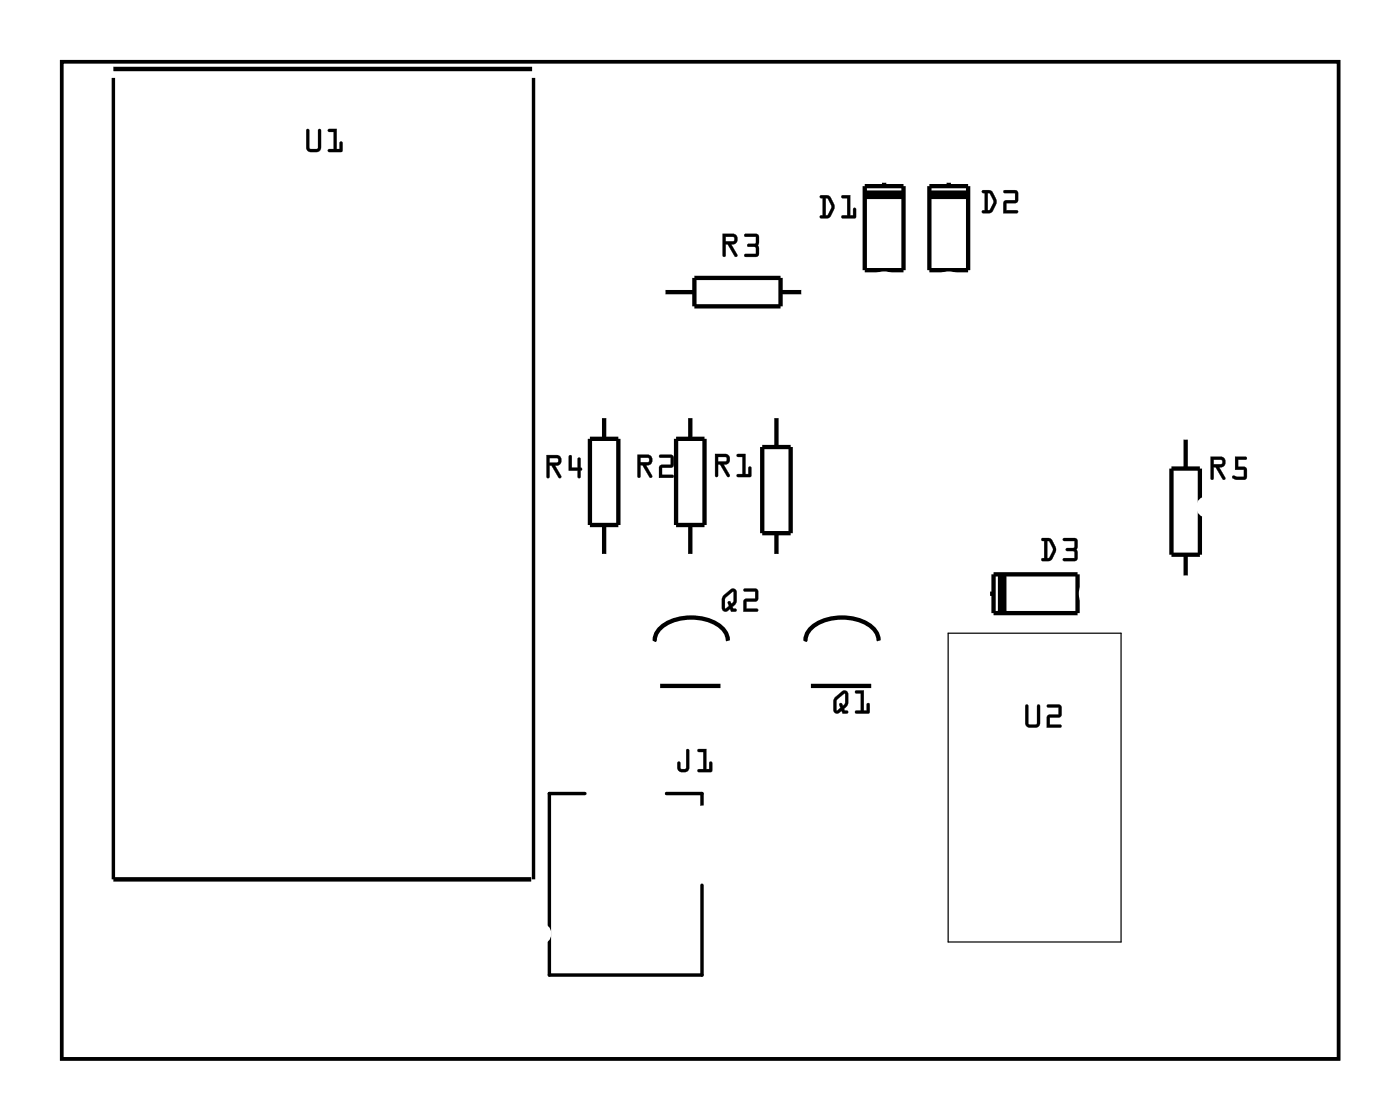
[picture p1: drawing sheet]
<svg xmlns="http://www.w3.org/2000/svg" width="83mm" height="66mm" viewBox="0 0 83 66" stroke-linecap="round" stroke-linejoin="round" font-family="sans-serif">
<path d="M3.6 3.6h75.3v58.8h-75.3zM34.5 46.8h-2.1v10.7h9v-5.3M39.3 46.8h2.1v.7" fill="none" stroke="#000" stroke-width=".2"/>
<g fill="#000">
<path d="M3.6 3.6h75.3v58.8h-75.3zM3.6 3.6v58.8h75.3v-58.8z"/>
<path d="M18.1 7.6l.1 .1v1l.1 .1 .4-.1v-1a.1 .1 0 0 1 .1-.1 .1 .1 0 0 1 .1 .1v1.1l-.1 .2h-.5l-.2-.1v-.2zM18.1 7.6v1.2l.1 .1h.6l.1-.2v-1l-.1-.1v.1v1l-.5 .1-.1-.1v-1zM19.3 7.6h.6v1.2h.1v-.4a.1 .1 0 0 1 .1-.1 .1 .1 0 0 1 .1 .1v.5l-.8 .1a.1 .1 0 0 1-.1-.1 .1 .1 0 0 1 .1-.1h.3v-1h-.3zM19.4 7.6v.2h.3v1h-.3l-.1 .1h.8v-.5h-.1v.4h-.2l.1-1.2z"/>
<path d="M18.1 7.6l.1 .1v1l.1 .1 .4-.1 .1-1v-.1l.1 .1v1l-.1 .2h-.6l-.1-.1zM19.4 7.6h.5v1.2h.1v-.4l.1-.1v.7l-.8-.1 .1-.1h.3v-1h-.3z"/>
<path d="M42.6 13.8h.6a.32 .32 0 0 1 .3 .3 .32 .32 0 0 1-.4 .3l.4 .6a.1 .1 0 0 1-.1 .1 .1 .1 0 0 1-.1 0l-.4-.7h-.1v.7a.1 .1 0 0 1-.1 .1 .1 .1 0 0 1-.1-.1zM42.6 13.8l.1 1.3h.1v-.7h.1l.4 .7h.2l-.4-.7a.31 .31 0 0 0 .4-.2 .31 .31 0 0 0-.3-.4zM42.8 14v.2h.5l-.1-.2zM42.8 14h.5v.2h-.5zM43.9 13.8h.7l.2 .2-.1 .5v.5l-.1 .2h-.6a.1 .1 0 0 1-.1-.1 .1 .1 0 0 1 .1-.1h.6l-.1-.4h-.4a.1 .1 0 0 1-.1-.1 .1 .1 0 0 1 .1-.1l.4-.1 .1-.3h-.7zM43.9 13.8v.1l.7 .1v.4h-.5v.1l.5 .1v.4h-.6l-.1 .1h.7l.1-.1v-.5v-.6l-.1-.1z"/>
<path d="M42.6 13.8h.6a.31 .31 0 0 1 .3 .3 .31 .31 0 0 1-.4 .3l.4 .7h-.2l-.4-.7h-.1v.7h-.1zM42.8 14v.2h.5l-.1-.2zM43.9 13.8h.7l.1 .1v.6l.1 .5-.2 .1h-.7l.1-.1h.6l-.1-.4-.4-.1v-.1l.4-.1 .1-.3h-.7z"/>
<path d="M48.4 11.5h.5l.3 .7-.2 .6-.6 .1a.1 .1 0 0 1-.1-.1 .1 .1 0 0 1 .1-.1h.1v-1h-.1zM48.4 11.5v.2h.1v1h-.1v.1l.4 .1 .4-.5v-.4l-.3-.4zM48.7 11.7v1l.1-.1 .2-.4-.2-.5zM48.7 11.7h.1l.2 .5-.2 .5h-.1zM49.6 11.5h.5v1.2h.2v-.4a.1 .1 0 0 1 .1-.1 .1 .1 0 0 1 .1 .1v.6h-.8a.1 .1 0 0 1-.1-.1 .1 .1 0 0 1 .1-.1h.3v-1h-.3zM49.6 11.5l.1 .2h.3v1h-.3l-.1 .1 .8 .1v-.6h-.1v.4h-.2v-1.2z"/>
<path d="M48.4 11.5l.5 .1a.8 .8 0 0 1 .1 1.1l-.2 .2-.5-.1 .1-.1h.1v-1h-.1zM48.7 11.7v1h.1l.2-.5-.2-.5zM49.6 11.5h.5v1.2h.2v-.4h.1v.6l-.8-.1 .1-.1h.3v-1h-.3z"/>
<path d="M57.9 11.2h.6l.3 .7-.3 .6-.5 .1a.1 .1 0 0 1-.1-.1 .1 .1 0 0 1 .1-.1h.1v-1h-.2zM57.9 11.2v.2h.2v1h-.2v.1l.5 .1 .3-.5v-.4l-.3-.4zM58.2 11.4l.1 1 .1-.1 .2-.4-.2-.5zM58.2 11.4h.2l.2 .5-.3 .5h-.1zM59.2 11.2h.7l.1 .1v.6l-.7 .1v.4h.6a.1 .1 0 0 1 .1 .1 .1 .1 0 0 1-.1 .1h-.7v-.8h.7v-.4h-.7zM59.2 11.2v.2h.7v.4l-.7 .1v.7h.8v-.2h-.7v-.4l.7-.1v-.6l-.1-.1z"/>
<path d="M57.9 11.2l.5 .1a.8 .8 0 0 1 .1 1.1l-.1 .2-.5-.1v-.1h.2v-1h-.2zM58.2 11.4v1h.1l.3-.5-.2-.5zM59.2 11.2h.7l.1 .1v.6l-.7 .1v.4h.7v.2h-.8v-.7l.7-.1v-.4h-.7z"/>
<path d="M32.2 26.8h.6a.32 .32 0 0 1 .3 .4 .32 .32 0 0 1-.4 .3l.4 .6a.1 .1 0 0 1 0 .1 .1 .1 0 0 1-.2 0l-.4-.7h-.1v.6a.1 .1 0 0 1-.1 .1 .1 .1 0 0 1-.1-.1zM32.2 26.8l.1 1.4 .1-.1v-.7h.1l.4 .7h.2l-.4-.7a.31 .31 0 0 0 .4-.2 .31 .31 0 0 0-.3-.4zM32.4 27v.3l.5-.1v-.2zM32.4 27h.5v.2l-.5 .1zM33.6 26.8l.1 .1v.7h.4v-.5a.1 .1 0 0 1 0-.1 .1 .1 0 0 1 .1 .1v.5a.09 .09 0 0 1 .1 .1 .09 .09 0 0 1-.1 0v.4a.1 .1 0 0 1-.1 .1 .1 .1 0 0 1 0-.1v-.4l-.6 .1zM33.6 26.9l-.1 .8h.6v.4l.1 .1v-.5h.1l-.1-.1v-.6h-.1v.6h-.4v-.7z"/>
<path d="M32.2 26.8h.6a.31 .31 0 0 1 .3 .4 .31 .31 0 0 1-.4 .3l.4 .6-.1 .1-.5-.7h-.1v.6l-.1 .1zM32.4 27v.3l.5-.1v-.2zM33.6 26.9h.1v.7h.4v-.6h.1v.6l.1 .1h-.1v.5l-.1-.1v-.4h-.6z"/>
<path d="M37.6 26.8h.6a.32 .32 0 0 1 .3 .4 .32 .32 0 0 1-.4 .2l.4 .6a.11 .11 0 0 1-.1 .2 .1 .1 0 0 1-.1-.1l-.4-.7h-.1v.7a.1 .1 0 0 1-.1 .1 .1 .1 0 0 1-.1-.1zM37.6 26.8v1.4l.2-.1v-.7h.1l.4 .7h.1l-.3-.7a.31 .31 0 0 0 .4-.2 .31 .31 0 0 0-.3-.4zM37.8 27v.3l.5-.1-.1-.2zM37.8 27h.4l.1 .2-.5 .1zM38.9 26.8h.7l.1 .1v.6l-.7 .1v.4h.6a.1 .1 0 0 1 .1 .1 .1 .1 0 0 1-.1 .1h-.7v-.8h.7v-.4h-.7zM38.9 26.8v.2h.7v.4l-.7 .1v.7h.8v-.2h-.7v-.4l.7-.1v-.6l-.1-.1z"/>
<path d="M37.6 26.8h.6a.31 .31 0 0 1 .3 .4 .31 .31 0 0 1-.4 .2l.4 .7-.2 .1-.4-.8h-.1v.7l-.2 .1zM37.8 27v.3l.5-.1-.1-.2zM38.9 26.8h.7l.1 .1v.6l-.7 .1v.4h.7v.2h-.8v-.7l.7-.1v-.4h-.7z"/>
<path d="M42.2 26.8h.6a.32 .32 0 0 1 .2 .3 .32 .32 0 0 1-.3 .3l.3 .6a.1 .1 0 0 1 0 .1 .1 .1 0 0 1-.1 0l-.4-.7h-.2v.6a.1 .1 0 0 1 0 .1 .1 .1 0 0 1-.1-.1zM42.2 26.8v1.3l.1-.1v-.6h.2l.4 .7h.1l-.3-.7a.31 .31 0 0 0 .3-.3 .31 .31 0 0 0-.2-.3zM42.3 26.9v.3l.5-.1v-.1zM42.3 26.9h.5l.1 .3h-.6zM43.5 26.8h.5v1.1h.1v-.3a.1 .1 0 0 1 .1-.1 .1 .1 0 0 1 .1 .1v.5h-.8a.1 .1 0 0 1-.1-.1 .1 .1 0 0 1 .1-.1h.3v-1h-.3zM43.5 26.8v.1h.3v1.1h-.3l-.1 .1h.8v-.6l-.1 .1v.4h-.2l.1-1.2z"/>
<path d="M42.2 26.8h.6a.31 .31 0 0 1 .2 .3 .31 .31 0 0 1-.3 .3l.3 .7h-.1l-.4-.7h-.2v.6l-.1 .1zM42.3 26.9v.3h.6l-.1-.3zM43.5 26.8h.5v1.1h.1v-.3l.1-.1v.6h-.8l.1-.1 .3-.1v-1h-.3z"/>
<path d="M42.7 35.1l.4-.4 .3 .1v.7l-.2 .3v.1h.1a.1 .1 0 0 1 .1 .1 .1 .1 0 0 1-.1 .1h-.2l-.1-.2-.1 .2-.3-.1a.94 .94 0 0 1 0-.8zM42.7 35.1a.97 .97 0 0 0-.1 .8l.2 .2 .3-.2v.2l.3-.1v-.1h-.2v-.1l.2-.3v-.6a.21 .21 0 0 0-.1-.2 .21 .21 0 0 0-.2 .1zM42.8 35.2v.7l.2-.2-.1-.1a.11 .11 0 0 1 .1-.2 .11 .11 0 0 1 .1 .2l.1-.2v-.5zM42.8 35.2l.4-.3 .1 .5a.14 .14 0 0 1-.1 .2 .14 .14 0 0 1-.2-.2l-.1 .1 .1 .2-.3 .2zM43.9 34.7h.6l.2 .1v.6l-.7 .1v.4h.6a.1 .1 0 0 1 .1 .1 .1 .1 0 0 1-.1 .1h-.8l.1-.8h.6v-.4h-.6zM43.9 34.7v.2h.6v.4h-.6l-.1 .8 .8-.1v-.1h-.6v-.4l.6-.1 .1-.6-.2-.1z"/>
<path d="M42.7 35.1l.4-.4 .3 .1v.7l-.2 .3 .2 .2v.1h-.3l-.1-.2-.2 .2-.2-.2a.98 .98 0 0 1 .1-.8zM42.8 35.2v.7l.2-.2-.1-.1a.11 .11 0 0 1 .1-.2 .11 .11 0 0 1 .1 .2l.2-.2-.1-.5zM43.9 34.7h.6l.2 .1v.6l-.7 .1v.4h.7v.2h-.9l.1-.8h.6v-.4h-.6z"/>
<path d="M61.4 31.7l.6 .1 .3 .6-.3 .6-.5 .1a.1 .1 0 0 1-.1-.1 .1 .1 0 0 1 .1-.1h.1v-1h-.2zM61.4 31.8v.1h.2v1h-.1l-.1 .1 .5 .1 .3-.5v-.4l-.3-.4zM61.7 31.9l.1 1h.1l.2-.5-.2-.5zM61.7 31.9h.2l.2 .5-.3 .5h-.1zM62.7 31.7h.7l.1 .2v.5v.6l-.1 .1h-.6a.1 .1 0 0 1-.1-.1 .1 .1 0 0 1 .1-.1h.6l-.1-.4h-.4a.1 .1 0 0 1-.1-.1 .1 .1 0 0 1 .1-.1h.4l.1-.4h-.7zM62.7 31.8v.1h.7l-.1 .4h-.4v.1v.1h.4l.1 .4h-.6l-.1 .1 .7 .1 .1-.2v-.5v-.6l-.1-.1z"/>
<path d="M61.4 31.7l.6 .1a.8 .8 0 0 1 0 1.1l-.1 .2-.5-.1v-.1h.2v-1h-.2zM61.7 31.9v1h.1l.3-.5-.2-.5zM62.7 31.7h.7l.1 .1v.6v.5l-.1 .2-.7-.1 .1-.1h.6l-.1-.4h-.4l-.1-.1 .1-.1h.4l.1-.4h-.7z"/>
<path d="M71.4 26.9h.6a.32 .32 0 0 1 .3 .4 .32 .32 0 0 1-.4 .2l.3 .7a.1 .1 0 0 1 0 .1 .1 .1 0 0 1-.1-.1l-.4-.7h-.1v.7a.1 .1 0 0 1-.1 .1 .1 .1 0 0 1-.1-.1zM71.4 26.9v1.4l.2-.1v-.7h.1l.4 .7h.1l-.3-.7a.31 .31 0 0 0 .4-.2 .31 .31 0 0 0-.3-.4zM71.6 27.1v.3l.5-.1-.1-.2zM71.6 27.1h.4l.1 .2-.5 .1zM72.8 26.9h.6a.1 .1 0 0 1 .1 .1 .1 .1 0 0 1-.1 .1h-.4v.4l.5 .1v.6l-.2 .1-.6-.1a.1 .1 0 0 1 0-.1 .1 .1 0 0 1 .1-.1l.5 .1v-.4h-.5zM72.8 26.9v.8h.6v.4l-.7-.1v.2l.2 .1h.5l.1-.2v-.5l-.1-.1h-.4v-.4h.5v-.1z"/>
<path d="M71.4 26.9h.6a.31 .31 0 0 1 .3 .4 .31 .31 0 0 1-.4 .2l.3 .7-.1 .1-.4-.8h-.1v.7l-.2 .1zM71.6 27.1v.3l.5-.1-.1-.2zM72.8 26.9h.6l.1 .1-.1 .1h-.4v.4h.4l.1 .1v.6l-.2 .1h-.3a.15 .15 0 0 1-.3 0 .16 .16 0 0 1 .1-.3l.5 .1v-.4h-.5z"/>
<path d="M40.5 44.2h.1v1.1a.37 .37 0 0 1-.3 .2 .37 .37 0 0 1-.4-.2v-.3a.1 .1 0 0 1 .1-.1 .1 .1 0 0 1 .1 .1v.3h.3zM40.5 44.2v1.1h-.4l-.1-.4v.1l-.1 .3a.35 .35 0 0 0 .4 .2 .35 .35 0 0 0 .3-.2v-1.1zM41.1 44.2l.6-.1-.1 1.2h.2v-.3a.1 .1 0 0 1 .1-.1 .1 .1 0 0 1 .1 .1v.5h-.8a.1 .1 0 0 1-.1-.1 .1 .1 0 0 1 .1-.1h.3v-1h-.3zM41.2 44.2v.1h.3v1.1h-.3l-.1 .1h.8v-.6l-.1 .1v.4h-.2v-1.2z"/>
<path d="M40.5 44.2h.1v1.1a.36 .36 0 0 1-.3 .2 .36 .36 0 0 1-.4-.2v-.3l.1-.1 .1 .1v.3h.4zM41.2 44.2h.4v1.1h.2v-.3l.1-.1v.6h-.8l.1-.1 .3-.1v-1h-.3z"/>
<path d="M49.3 41.1l.4-.4 .3 .1v.7l-.2 .3v.1h.1a.1 .1 0 0 1 .1 .1 .1 .1 0 0 1-.1 .1h-.2l-.1-.2-.2 .2-.2-.1a.94 .94 0 0 1 0-.8zM49.3 41.1a.97 .97 0 0 0-.1 .8l.2 .2 .2-.2 .1 .2 .3-.1v-.1h-.2v-.1l.2-.3v-.6a.21 .21 0 0 0-.1-.2 .21 .21 0 0 0-.2 .1zM49.4 41.2v.7l.2-.2-.1-.1a.11 .11 0 0 1 .1-.2 .11 .11 0 0 1 .1 .2l.1-.2v-.5zM49.4 41.2l.4-.3v.5a.14 .14 0 0 1 0 .2 .14 .14 0 0 1-.2-.1h-.1l.1 .2-.3 .2zM50.4 40.7h.5v1.2h.2v-.4a.1 .1 0 0 1 .1-.1 .1 .1 0 0 1 .1 .1v.5l-.8 .1a.1 .1 0 0 1-.1-.1 .1 .1 0 0 1 .1-.1h.3v-1h-.3zM50.4 40.7l.1 .2h.3v1h-.3l-.1 .1 .8 .1v-.6h-.1v.4h-.2v-1.2z"/>
<path d="M49.3 41.1l.4-.4 .2 .1 .1 .7-.2 .3 .2 .2v.1h-.3l-.1-.2-.2 .2-.2-.2a.98 .98 0 0 1 .1-.8zM49.4 41.2l-.1 .7 .3-.2-.1-.1a.11 .11 0 0 1 .1-.1 .11 .11 0 0 1 .1 .1l.1-.2v-.5zM50.4 40.7h.5v1.2h.2v-.4h.1v.6l-.8-.1 .1-.1h.3v-1h-.3z"/>
<path d="M60.5 41.6h.1v1l.1 .1h.4v-1.1a.1 .1 0 0 1 .1-.1 .1 .1 0 0 1 .1 .1v1.1l-.1 .2h-.5l-.2-.1-.1-.2zM60.5 41.6v1.1l.1 .2h.6l.1-.3v-1l-.1-.1v.1l-.1 1.1h-.4l-.1-.1v-1zM61.7 41.6l.7-.1 .2 .1-.1 .7h-.6v.4h.6a.1 .1 0 0 1 .1 .1 .1 .1 0 0 1-.1 .1h-.8l.1-.7 .6-.1v-.4h-.6zM61.8 41.6v.1h.6v.4l-.6 .1-.1 .7h.8v-.2h-.6v-.4l.6-.1 .1-.6-.2-.1z"/>
<path d="M60.5 41.6h.1v1l.1 .1h.4v-1.1l.1-.1 .1 .1v1l-.1 .3h-.6l-.1-.2zM61.8 41.6l.6-.1 .2 .1-.1 .6-.6 .1v.4h.6v.2h-.8l.1-.7 .6-.1v-.4h-.6z"/>
</g>
<path d="M6.7 4.6v47.2h24.6M6.7 4.1h24.7M31.5 4.6v47.2" fill="none" stroke="#000" stroke-width=".23"/>
<g fill="none" stroke="#000" stroke-width=".25">
<path d="M39.1 17.2h1.8M40.9 16.4h5.1v1.7h-5.1zM46 17.2h1.4M51 11h2.3v4.9h-2.3zM52.1 10.6v.4M52.1 15.9v.2M54.8 11h2.3v4.9h-2.3zM55.9 10.6v.4M55.9 15.9v.2M34.8 25.9h1.7v5.1h-1.7zM35.6 24.5v1.4M35.6 31v1.8"/>
<path d="M39.9 25.9h1.6v5.1h-1.6zM40.7 24.5v1.4M40.7 31v1.8M42.9 37.7a1.92 1.92 0 0 0-2.2-1.3 2.34 2.34 0 0 0-2 1l-.1 .3M44.9 26.4h1.7v5h-1.7zM45.8 24.5v1.9M45.8 31.4v1.4M51.8 37.7a1.92 1.92 0 0 0-2.2-1.3 2.34 2.34 0 0 0-2 1l-.1 .3M58.3 35h.3M58.6 33.9h4.9v2.2h-4.9zM63.5 35h.2M69.1 27.6h1.7v5.1h-1.7z"/>
<path d="M69.9 25.8v1.8M69.9 32.7v1.4M38.9 40.4h3.6M47.8 40.4h3.6"/>
</g>
<path d="M51 11.5h2.3M54.8 11.5h2.3M59.1 33.9v2.2" fill="none" stroke="#000" stroke-width=".51"/>
<path d="M55.9 37.3h10.2v18.2h-10.2z" fill="none" stroke="#000" stroke-width=".07"/>
<circle cx="31.9" cy="55" r=".35" fill="#fff"/>
<circle cx="31.9" cy="55" r=".35" fill="none" stroke="#fff" stroke-width=".55"/>
<circle cx="34.3" cy="44.1" r=".35" fill="#fff"/>
<circle cx="34.3" cy="44.1" r=".35" fill="none" stroke="#fff" stroke-width=".55"/>
<circle cx="30.5" cy="14.7" r=".45" fill="#fff"/>
<circle cx="30.5" cy="14.7" r=".45" fill="none" stroke="#fff" stroke-width=".58"/>
<circle cx="7.7" cy="9.6" r=".45" fill="#fff"/>
<circle cx="7.7" cy="9.6" r=".45" fill="none" stroke="#fff" stroke-width=".58"/>
<circle cx="7.7" cy="12.2" r=".45" fill="#fff"/>
<circle cx="7.7" cy="12.2" r=".45" fill="none" stroke="#fff" stroke-width=".58"/>
<circle cx="7.7" cy="14.7" r=".45" fill="#fff"/>
<circle cx="7.7" cy="14.7" r=".45" fill="none" stroke="#fff" stroke-width=".58"/>
<circle cx="7.7" cy="17.2" r=".45" fill="#fff"/>
<circle cx="7.7" cy="17.2" r=".45" fill="none" stroke="#fff" stroke-width=".58"/>
<circle cx="7.7" cy="19.8" r=".45" fill="#fff"/>
<circle cx="7.7" cy="19.8" r=".45" fill="none" stroke="#fff" stroke-width=".58"/>
<circle cx="30.5" cy="12.2" r=".45" fill="#fff"/>
<circle cx="30.5" cy="12.2" r=".45" fill="none" stroke="#fff" stroke-width=".58"/>
<circle cx="30.5" cy="9.6" r=".45" fill="#fff"/>
<circle cx="30.5" cy="9.6" r=".45" fill="none" stroke="#fff" stroke-width=".58"/>
<circle cx="30.5" cy="17.2" r=".45" fill="#fff"/>
<circle cx="30.5" cy="17.2" r=".45" fill="none" stroke="#fff" stroke-width=".58"/>
<circle cx="7.7" cy="22.3" r=".45" fill="#fff"/>
<circle cx="7.7" cy="22.3" r=".45" fill="none" stroke="#fff" stroke-width=".58"/>
<circle cx="7.7" cy="24.9" r=".45" fill="#fff"/>
<circle cx="7.7" cy="24.9" r=".45" fill="none" stroke="#fff" stroke-width=".58"/>
<circle cx="7.7" cy="27.4" r=".45" fill="#fff"/>
<circle cx="7.7" cy="27.4" r=".45" fill="none" stroke="#fff" stroke-width=".58"/>
<circle cx="7.7" cy="29.9" r=".45" fill="#fff"/>
<circle cx="7.7" cy="29.9" r=".45" fill="none" stroke="#fff" stroke-width=".58"/>
<circle cx="7.7" cy="32.5" r=".45" fill="#fff"/>
<circle cx="7.7" cy="32.5" r=".45" fill="none" stroke="#fff" stroke-width=".58"/>
<circle cx="7.7" cy="35" r=".45" fill="#fff"/>
<circle cx="7.7" cy="35" r=".45" fill="none" stroke="#fff" stroke-width=".58"/>
<circle cx="7.7" cy="37.5" r=".45" fill="#fff"/>
<circle cx="7.7" cy="37.5" r=".45" fill="none" stroke="#fff" stroke-width=".58"/>
<circle cx="7.7" cy="40.1" r=".45" fill="#fff"/>
<circle cx="7.7" cy="40.1" r=".45" fill="none" stroke="#fff" stroke-width=".58"/>
<circle cx="7.7" cy="42.6" r=".45" fill="#fff"/>
<circle cx="7.7" cy="42.6" r=".45" fill="none" stroke="#fff" stroke-width=".58"/>
<circle cx="7.7" cy="45.1" r=".45" fill="#fff"/>
<circle cx="7.7" cy="45.1" r=".45" fill="none" stroke="#fff" stroke-width=".58"/>
<circle cx="30.5" cy="27.4" r=".45" fill="#fff"/>
<circle cx="30.5" cy="27.4" r=".45" fill="none" stroke="#fff" stroke-width=".58"/>
<circle cx="30.5" cy="29.9" r=".45" fill="#fff"/>
<circle cx="30.5" cy="29.9" r=".45" fill="none" stroke="#fff" stroke-width=".58"/>
<circle cx="30.5" cy="32.5" r=".45" fill="#fff"/>
<circle cx="30.5" cy="32.5" r=".45" fill="none" stroke="#fff" stroke-width=".58"/>
<circle cx="30.5" cy="35" r=".45" fill="#fff"/>
<circle cx="30.5" cy="35" r=".45" fill="none" stroke="#fff" stroke-width=".58"/>
<circle cx="30.5" cy="37.5" r=".45" fill="#fff"/>
<circle cx="30.5" cy="37.5" r=".45" fill="none" stroke="#fff" stroke-width=".58"/>
<circle cx="30.5" cy="40.1" r=".45" fill="#fff"/>
<circle cx="30.5" cy="40.1" r=".45" fill="none" stroke="#fff" stroke-width=".58"/>
<circle cx="30.5" cy="42.6" r=".45" fill="#fff"/>
<circle cx="30.5" cy="42.6" r=".45" fill="none" stroke="#fff" stroke-width=".58"/>
<circle cx="30.5" cy="45.1" r=".45" fill="#fff"/>
<circle cx="30.5" cy="45.1" r=".45" fill="none" stroke="#fff" stroke-width=".58"/>
<circle cx="30.5" cy="19.8" r=".45" fill="#fff"/>
<circle cx="30.5" cy="19.8" r=".45" fill="none" stroke="#fff" stroke-width=".58"/>
<circle cx="30.5" cy="22.3" r=".45" fill="#fff"/>
<circle cx="30.5" cy="22.3" r=".45" fill="none" stroke="#fff" stroke-width=".58"/>
<circle cx="30.5" cy="24.9" r=".45" fill="#fff"/>
<circle cx="30.5" cy="24.9" r=".45" fill="none" stroke="#fff" stroke-width=".58"/>
<circle cx="36.9" cy="46.8" r="1.83" fill="#fff"/>
<circle cx="36.9" cy="46.8" r="1.83" fill="none" stroke="#fff" stroke-width=".91" stroke-linecap="butt"/>
<circle cx="36.9" cy="52.8" r="1.83" fill="#fff"/>
<circle cx="36.9" cy="52.8" r="1.83" fill="none" stroke="#fff" stroke-width=".91" stroke-linecap="butt"/>
<circle cx="41.6" cy="49.8" r="1.83" fill="#fff"/>
<circle cx="41.6" cy="49.8" r="1.83" fill="none" stroke="#fff" stroke-width=".91" stroke-linecap="butt"/>
<circle cx="36.9" cy="46.8" r="1.83" fill="#fff"/>
<circle cx="36.9" cy="46.8" r="1.83" fill="none" stroke="#fff" stroke-width=".91" stroke-linecap="butt"/>
<circle cx="36.9" cy="52.8" r="1.83" fill="#fff"/>
<circle cx="36.9" cy="52.8" r="1.83" fill="none" stroke="#fff" stroke-width=".91" stroke-linecap="butt"/>
<circle cx="41.6" cy="49.8" r="1.83" fill="#fff"/>
<circle cx="41.6" cy="49.8" r="1.83" fill="none" stroke="#fff" stroke-width=".91" stroke-linecap="butt"/>
<path d="M56.4 34.2h1.6v1.6h-1.6z" fill="#fff"/>
<path d="M56.4 34.2h1.6v1.6h-1.6z" fill="none" stroke="#fff" stroke-width=".76" stroke-linecap="butt"/>
<circle cx="57.2" cy="35" r=".79" fill="#fff"/>
<circle cx="57.2" cy="35" r=".79" fill="none" stroke="#fff" stroke-width=".76" stroke-linecap="butt"/>
<circle cx="64.8" cy="35" r=".79" fill="#fff"/>
<circle cx="64.8" cy="35" r=".79" fill="none" stroke="#fff" stroke-width=".76" stroke-linecap="butt"/>
<circle cx="69.9" cy="24.8" r=".7" fill="#fff"/>
<circle cx="69.9" cy="24.8" r=".7" fill="none" stroke="#fff" stroke-width=".76" stroke-linecap="butt"/>
<circle cx="69.9" cy="35" r=".7" fill="#fff"/>
<circle cx="69.9" cy="35" r=".7" fill="none" stroke="#fff" stroke-width=".76" stroke-linecap="butt"/>
<circle cx="43.2" cy="38.8" r=".7" fill="#fff"/>
<circle cx="43.2" cy="38.8" r=".7" fill="none" stroke="#fff" stroke-width=".76" stroke-linecap="butt"/>
<circle cx="40.7" cy="38.8" r=".7" fill="#fff"/>
<circle cx="40.7" cy="38.8" r=".7" fill="none" stroke="#fff" stroke-width=".76" stroke-linecap="butt"/>
<circle cx="38.2" cy="38.8" r=".7" fill="#fff"/>
<circle cx="38.2" cy="38.8" r=".7" fill="none" stroke="#fff" stroke-width=".76" stroke-linecap="butt"/>
<circle cx="40.7" cy="33.7" r=".7" fill="#fff"/>
<circle cx="40.7" cy="33.7" r=".7" fill="none" stroke="#fff" stroke-width=".76" stroke-linecap="butt"/>
<circle cx="40.7" cy="23.6" r=".7" fill="#fff"/>
<circle cx="40.7" cy="23.6" r=".7" fill="none" stroke="#fff" stroke-width=".76" stroke-linecap="butt"/>
<circle cx="38.2" cy="17.2" r=".7" fill="#fff"/>
<circle cx="38.2" cy="17.2" r=".7" fill="none" stroke="#fff" stroke-width=".76" stroke-linecap="butt"/>
<circle cx="48.3" cy="17.2" r=".7" fill="#fff"/>
<circle cx="48.3" cy="17.2" r=".7" fill="none" stroke="#fff" stroke-width=".76" stroke-linecap="butt"/>
<circle cx="35.6" cy="33.7" r=".7" fill="#fff"/>
<circle cx="35.6" cy="33.7" r=".7" fill="none" stroke="#fff" stroke-width=".76" stroke-linecap="butt"/>
<circle cx="35.6" cy="23.6" r=".7" fill="#fff"/>
<circle cx="35.6" cy="23.6" r=".7" fill="none" stroke="#fff" stroke-width=".76" stroke-linecap="butt"/>
<path d="M51.3 8.8h1.6v1.6h-1.6z" fill="#fff"/>
<path d="M51.3 8.8h1.6v1.6h-1.6z" fill="none" stroke="#fff" stroke-width=".76" stroke-linecap="butt"/>
<circle cx="52.1" cy="9.6" r=".79" fill="#fff"/>
<circle cx="52.1" cy="9.6" r=".79" fill="none" stroke="#fff" stroke-width=".76" stroke-linecap="butt"/>
<circle cx="52.1" cy="17.2" r=".79" fill="#fff"/>
<circle cx="52.1" cy="17.2" r=".79" fill="none" stroke="#fff" stroke-width=".76" stroke-linecap="butt"/>
<circle cx="52.1" cy="38.8" r=".7" fill="#fff"/>
<circle cx="52.1" cy="38.8" r=".7" fill="none" stroke="#fff" stroke-width=".76" stroke-linecap="butt"/>
<circle cx="49.6" cy="38.8" r=".7" fill="#fff"/>
<circle cx="49.6" cy="38.8" r=".7" fill="none" stroke="#fff" stroke-width=".76" stroke-linecap="butt"/>
<circle cx="47.1" cy="38.8" r=".7" fill="#fff"/>
<circle cx="47.1" cy="38.8" r=".7" fill="none" stroke="#fff" stroke-width=".76" stroke-linecap="butt"/>
<circle cx="45.8" cy="23.6" r=".7" fill="#fff"/>
<circle cx="45.8" cy="23.6" r=".7" fill="none" stroke="#fff" stroke-width=".76" stroke-linecap="butt"/>
<circle cx="45.8" cy="33.7" r=".7" fill="#fff"/>
<circle cx="45.8" cy="33.7" r=".7" fill="none" stroke="#fff" stroke-width=".76" stroke-linecap="butt"/>
<path d="M55.2 8.8h1.5v1.6h-1.5z" fill="#fff"/>
<path d="M55.2 8.8h1.5v1.6h-1.5z" fill="none" stroke="#fff" stroke-width=".76" stroke-linecap="butt"/>
<circle cx="55.9" cy="9.6" r=".79" fill="#fff"/>
<circle cx="55.9" cy="9.6" r=".79" fill="none" stroke="#fff" stroke-width=".76" stroke-linecap="butt"/>
<circle cx="55.9" cy="17.2" r=".79" fill="#fff"/>
<circle cx="55.9" cy="17.2" r=".79" fill="none" stroke="#fff" stroke-width=".76" stroke-linecap="butt"/>
<circle cx="57.2" cy="38.8" r=".78" fill="#fff"/>
<circle cx="57.2" cy="38.8" r=".78" fill="none" stroke="#fff" stroke-width=".52"/>
<circle cx="57.2" cy="51.5" r=".78" fill="#fff"/>
<circle cx="57.2" cy="51.5" r=".78" fill="none" stroke="#fff" stroke-width=".52"/>
<circle cx="64.8" cy="54.1" r=".78" fill="#fff"/>
<circle cx="64.8" cy="54.1" r=".78" fill="none" stroke="#fff" stroke-width=".52"/>
<circle cx="64.8" cy="38.8" r=".78" fill="#fff"/>
<circle cx="64.8" cy="38.8" r=".78" fill="none" stroke="#fff" stroke-width=".52"/>
<circle cx="57.2" cy="38.8" r=".78" fill="#fff"/>
<circle cx="57.2" cy="38.8" r=".78" fill="none" stroke="#fff" stroke-width=".52"/>
<circle cx="57.2" cy="51.5" r=".78" fill="#fff"/>
<circle cx="57.2" cy="51.5" r=".78" fill="none" stroke="#fff" stroke-width=".52"/>
<circle cx="64.8" cy="54.1" r=".78" fill="#fff"/>
<circle cx="64.8" cy="54.1" r=".78" fill="none" stroke="#fff" stroke-width=".52"/>
<circle cx="64.8" cy="38.8" r=".78" fill="#fff"/>
<circle cx="64.8" cy="38.8" r=".78" fill="none" stroke="#fff" stroke-width=".52"/>
<circle cx="69.9" cy="37.6" r=".35" fill="#fff"/>
<circle cx="69.9" cy="37.6" r=".35" fill="none" stroke="#fff" stroke-width=".55"/>
<circle cx="77.5" cy="37.6" r=".35" fill="#fff"/>
<circle cx="77.5" cy="37.6" r=".35" fill="none" stroke="#fff" stroke-width=".55"/>
<circle cx="71.2" cy="29.9" r=".35" fill="#fff"/>
<circle cx="71.2" cy="29.9" r=".35" fill="none" stroke="#fff" stroke-width=".55"/>
<circle cx="69.9" cy="19.7" r=".35" fill="#fff"/>
<circle cx="69.9" cy="19.7" r=".35" fill="none" stroke="#fff" stroke-width=".55"/>
</svg>
